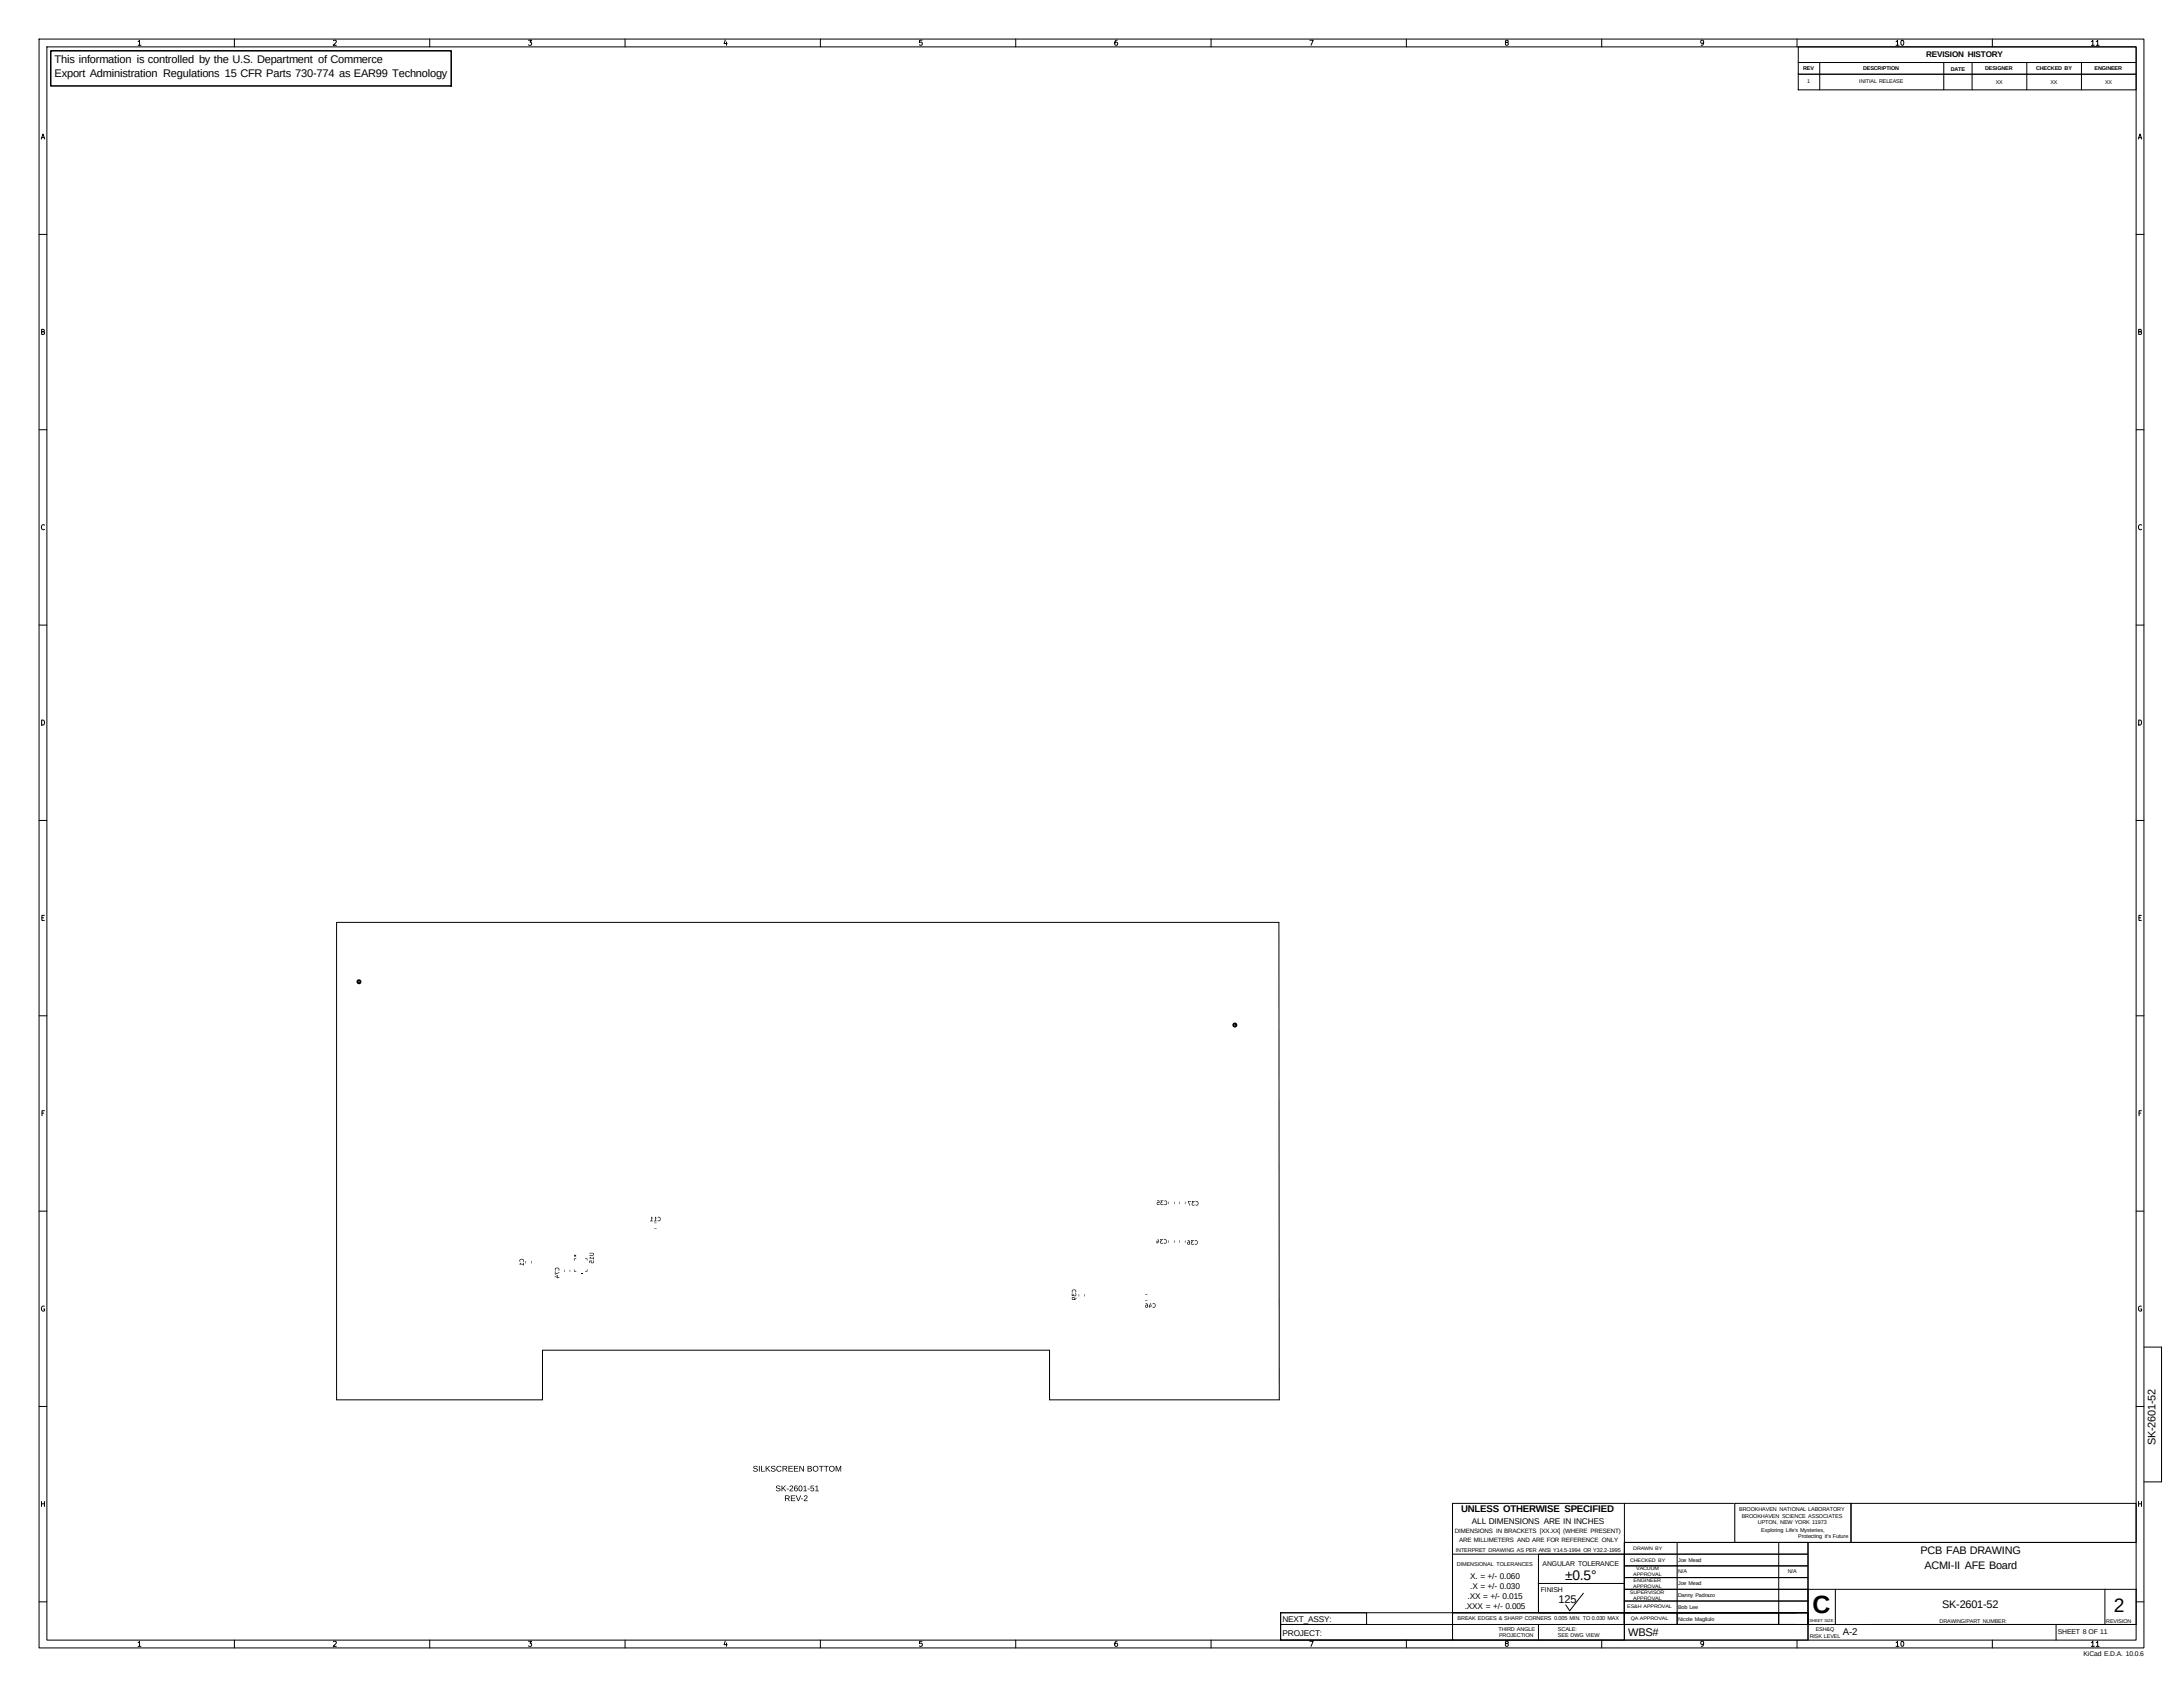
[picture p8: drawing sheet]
<svg xmlns="http://www.w3.org/2000/svg" width="559mm" height="432mm" viewBox="0 0 559 432" stroke-linecap="round" stroke-linejoin="round" font-family="sans-serif">
<defs><g id="words">
<text font-size="6.4" x="464" y="412.8">C</text>
<text font-size="5" x="541.1" y="412.6">2</text>
<text font-size="3.5" x="400.7" y="404.4">±0.5°</text>
<g font-size="2.8">
<text x="14" y="16.2">This information is controlled by the U.S. Department of Commerce</text>
<text x="14" y="19.6">Export Administration Regulations 15 CFR Parts 730-774 as EAR99 Technology</text>
<text x="551.8" y="369.9" transform="rotate(-90 551.8 369.9)">SK-2601-52</text>
<text x="491.6" y="397.8">PCB FAB DRAWING</text>
<text x="492.7" y="401.7">ACMI-II AFE Board</text>
<text x="398.9" y="410.2">125</text>
<text x="497.2" y="411.7">SK-2601-52</text>
<text x="416.8" y="418.7">WBS#</text>
</g>
<g font-size="2.5">
<text x="374" y="387.1">UNLESS OTHERWISE SPECIFIED</text>
<text x="471.7" y="418.6">A-2</text>
</g>
<g font-size="2.1">
<text x="493.1" y="14.6">REVISION HISTORY</text>
<text x="376.8" y="390">ALL DIMENSIONS ARE IN INCHES</text>
<text x="376.4" y="404.1">X. = +/- 0.060</text>
<text x="376.4" y="406.7">.X = +/- 0.030</text>
<text x="374.9" y="411.8">.XXX = +/- 0.005</text>
<text x="375.6" y="409.3">.XX = +/- 0.015</text>
<text x="328.3" y="415.2">NEXT_ASSY:</text>
<text x="328.3" y="418.7">PROJECT:</text>
</g>
<g font-size="1.8">
<text x="394.9" y="400.9">ANGULAR TOLERANCE</text>
<text x="394.4" y="407.4">FINISH</text>
<text x="526.7" y="418.2">SHEET 8 OF 11</text>
</g>
<text font-size="1.7" x="533.4" y="424">KiCad E.D.A. 10.0.6</text>
<g font-size="1.6">
<text x="372.4" y="392.3">DIMENSIONS IN BRACKETS [XX.XX] (WHERE PRESENT)</text>
<text x="373.5" y="394.8">ARE MILLIMETERS AND ARE FOR REFERENCE ONLY</text>
</g>
<g font-size="1.4">
<text x="461.6" y="17.8">REV</text>
<text x="476.9" y="17.8">DESCRIPTION</text>
<text x="508.2" y="17.8">DESIGNER</text>
<text x="521.2" y="17.8">CHECKED BY</text>
<text x="536.2" y="17.8">ENGINEER</text>
<text x="462.6" y="21.3">1</text>
<text x="475.9" y="21.3">INITIAL RELEASE</text>
<text x="499.3" y="18.1">DATE</text>
<text x="510.9" y="21.4">XX</text>
<text x="524.9" y="21.4">XX</text>
<text x="538.9" y="21.4">XX</text>
<text x="445.2" y="386.8">BROOKHAVEN NATIONAL LABORATORY</text>
<text x="445.8" y="388.5">BROOKHAVEN SCIENCE ASSOCIATES</text>
<text x="450" y="390.2">UPTON, NEW YORK 11973</text>
<text x="450.8" y="392">Exploring Life's Mysteries,</text>
<text x="460.3" y="393.7">Protecting it's Future</text>
<text x="372.6" y="397.2">INTERPRET DRAWING AS PER ANSI Y14.5-1994 OR Y32.2-1995</text>
<text x="373" y="400.7">DIMENSIONAL TOLERANCES</text>
<text x="429.6" y="399.7">Joe Mead</text>
<text x="429.6" y="402.7">N/A</text>
<text x="429.6" y="405.7">Joe Mead</text>
<text x="457.6" y="402.7">N/A</text>
<text x="429.6" y="408.7">Danny Padrazo</text>
<text x="429.6" y="411.7">Bob Lee</text>
<text x="373.1" y="414.7">BREAK EDGES &amp; SHARP CORNERS 0.005 MIN. TO 0.030 MAX</text>
<text x="383.6" y="417.4">THIRD ANGLE</text>
<text x="383.7" y="419.1">PROJECTION</text>
<text x="398.8" y="417.4">SCALE:</text>
<text x="398.8" y="419.1">SEE DWG VIEW</text>
<text x="429.6" y="414.8">Nicole Magliulo</text>
<text x="463.2" y="419.2">RISK LEVEL</text>
<text x="464.8" y="417.5">ESH&amp;Q</text>
<text x="496.5" y="415.3">DRAWING/PART NUMBER:</text>
<text x="539.2" y="415.3">REVISION</text>
</g>
<g font-size="1.3">
<text x="35" y="12">1</text>
<text x="85" y="12">2</text>
<text x="135" y="12">3</text>
<text x="185" y="12">4</text>
<text x="235" y="12">5</text>
<text x="285" y="12">6</text>
<text x="335" y="12">7</text>
<text x="385" y="12">8</text>
<text x="435" y="12">9</text>
<text x="485" y="12">10</text>
<text x="535" y="12">11</text>
<text x="10.3" y="36">A</text>
<text x="547.1" y="36">A</text>
<text x="10.2" y="86">B</text>
<text x="547" y="86">B</text>
<text x="10.2" y="136">C</text>
<text x="547" y="136">C</text>
<text x="10.2" y="186">D</text>
<text x="547" y="186">D</text>
<text x="10.3" y="236">E</text>
<text x="547.1" y="236">E</text>
<text x="10.3" y="286">F</text>
<text x="547.1" y="286">F</text>
<text x="10.2" y="336">G</text>
<text x="547" y="336">G</text>
<text x="10.2" y="386">H</text>
<text x="547" y="386">H</text>
<text x="417.3" y="399.7">CHECKED BY</text>
<text x="418.1" y="396.7">DRAWN BY</text>
<text x="418.8" y="401.9">VACUUM</text>
<text x="417.2" y="407.9">SUPERVISOR</text>
<text x="418.1" y="403.5">APPROVAL</text>
<text x="418.1" y="406.5">APPROVAL</text>
<text x="418.2" y="404.9">ENGINEER</text>
<text x="416.5" y="411.7">ES&amp;H APPROVAL</text>
<text x="418.1" y="409.5">APPROVAL</text>
<text x="417.5" y="414.7">QA APPROVAL</text>
<text x="35" y="421.8">1</text>
<text x="85" y="421.8">2</text>
<text x="135" y="421.8">3</text>
<text x="185" y="421.8">4</text>
<text x="235" y="421.8">5</text>
<text x="285" y="421.8">6</text>
<text x="335" y="421.8">7</text>
<text x="385" y="421.8">8</text>
<text x="435" y="421.8">9</text>
<text x="485" y="421.8">10</text>
<text x="535" y="421.8">11</text>
</g>
<text font-size="1.1" x="463.2" y="415.2">SHEET SIZE</text>
</g></defs>
<g fill="none" stroke="#000" stroke-width=".26">
<path d="M10 10h538.8v411.8h-538.8zM12 12h534.8v407.8h-534.8zM60 10v2M110 10v2M160 10v2M210 10v2M260 10v2M310 10v2M360 10v2M410 10v2M460 10v2M460.3 12h86.5v4h-86.5z"/>
<path d="M460.3 16h86.5v3h-86.5zM460.3 19h86.5v4h-86.5zM465.8 16v7M497.6 16v7M504.8 16v7M510 10v2M518.8 16v7M532.8 16v7M10 60h2M546.8 60h2M10 110h2M546.8 110h2"/>
<path d="M10 160h2M546.8 160h2M10 210h2M546.8 210h2M86.2 236.1h241.2l.1 122.2h-58.8v-12.7h-129.8v12.7h-52.7zM10 260h2M546.8 260h2M10 310h2M546.8 310h2M548.8 344.8h4.5v34.5h-4.5M10 360h2M546.8 360h2"/>
<path d="M371.8 397.8h44v15h-44zM371.8 384.8h44v35h-44zM393.8 397.8h22v15h-22zM415.8 397.8h47v3h-47zM415.8 394.8h47v25h-47zM415.8 394.8h47v3h-47zM415.8 384.8h28M429.3 394.8v21M444.1 384.8h29.7v10h-29.7zM455.3 394.8v21M462.8 394.8h84M473.8 384.8h73v10h-73z"/>
<path d="M10 410h2M60 419.8v2M110 419.8v2M160 419.8v2M210 419.8v2M260 419.8v2M310 419.8v2M327.8 412.8h44v7h-44zM327.8 415.8h44v4h-44zM327.8 412.8h22v3h-22zM360 419.8v2M371.8 412.8h44v7h-44z"/>
<path d="M371.8 412.8h44v3h-44zM393.8 405.3h22v7.5h-22zM393.8 415.8v4M405.3 407.8l-3.5 4.5-1-1.5M410 419.8v2M415.8 412.8h47v3h-47zM415.8 403.8h47v3h-47zM415.8 409.8h47v3h-47zM415.8 406.8h47v3h-47zM415.8 400.8h47v3h-47zM415.8 415.8h44M415.8 412.8h44"/>
<path d="M429.3 412.8h26v3h-26zM460 419.8v2M462.8 406.8h84v9h-84zM462.8 415.8v4M469.8 406.8v9M478.8 415.8h68M510 419.8v2M526.3 415.8v4M538.8 406.8v9M546.8 410h2"/>
</g>
<path d="M13 13h102.5v9h-102.5z" fill="none" stroke="#000" stroke-width=".38"/>
<g fill="#000">
<path d="M91.4 250.9a.63 .63 0 0 1 1 0 .63 .63 0 0 1-.3 1 .63 .63 0 0 1-.8-.6h.7l-.1-.1-.6 .1zM315.6 262a.63 .63 0 0 1 1 0 .63 .63 0 0 1-.3 1 .63 .63 0 0 1-.8-.7l.7 .1-.1-.2-.6 .1zM166.7 311.5l.4 .3h-.2v.6l.2 .1v.1l-.7-.1 .3-.1zM167.7 311.5l.4 .3h-.3v.6l.3 .1-.1 .1-.6-.1 .3-.1zM167.4 314.5h.7zM167.4 313h.7zM168.3 311.6l.6-.1 .2 .4-.2 .6h-.5v-.2a.38 .38 0 0 0 .6-.3 .38 .38 0 0 0-.5-.3zM296.3 317.2l.4 .7-.4 .1-.1 .3-.3-.4 .2-.4 .2 .3h.2zM296.2 307.3h.6v.6h-.5l.1 .4 .4-.1-.2 .2-.5-.2 .1-.5h.4v-.3zM297 317.2h.7l-.5 .1 .2 .3-.3 .2 .1 .3h.5l-.1 .2-.6-.1-.1-.4 .3-.2zM297.1 307.3h.7l-.5 .1 .2 .4-.3 .1 .1 .3h.5l-.1 .2-.6-.1-.1-.4 .3-.2zM297.9 317.3l.5-.1 .3 .5-.3 .6h-.4v-.2a.38 .38 0 0 0 .6-.3 .38 .38 0 0 0-.6-.4z"/>
<path d="M298 307.4l.5-.1 .3 .5-.3 .6h-.4v-.2a.38 .38 0 0 0 .6-.3 .38 .38 0 0 0-.6-.4zM299.1 317.5l.1 .6zM299.1 307.6l.1 .6zM300.6 317.5v.6zM300.6 307.6v.6zM301.8 317.5l.1 .6zM301.8 307.6l.1 .6zM303.3 317.5l.1 .6zM303.3 307.6l.1 .6zM304 317.5l.3-.1 .3 .3v.6l-.2 .3-.5-.3v-.2l.3 .3 .3-.1-.2-.3-.4 .1 .2-.3h.3zM304.1 307.5h.8l-.7 .1 .4 1zM304.9 317.5h.7l-.5 .1 .2 .3-.3 .2 .1 .3 .5-.1-.1 .2h-.6l-.1-.4 .3-.3z"/>
<path d="M305.1 307.5h.7l-.5 .1 .2 .3-.3 .2 .1 .3 .5-.1-.1 .2h-.6l-.1-.4 .3-.3zM305.8 317.6l.6-.1 .2 .4-.2 .6h-.5v-.2a.38 .38 0 0 0 .6-.3 .38 .38 0 0 0-.6-.3zM306 307.5h.5l.3 .4-.3 .6h-.4v-.2a.38 .38 0 0 0 .6-.3 .38 .38 0 0 0-.6-.3zM133 323.5l.3-.3v.3h.7l.1-.3v.7h-.1v-.2h-1zM133.1 322.3h.8l.2 .4-.1 .3-.1-.1a.38 .38 0 0 0-.3-.6 .38 .38 0 0 0-.4 .6l-.1 .1-.1-.3zM134.5 322.8v.6zM135.9 322.8l.1 .6zM142.1 325.4l.1 .6 1-.3-1.1 .5zM142.2 324.6h.8l.2 .4-.1 .2-.2-.1a.38 .38 0 0 0-.3-.5 .38 .38 0 0 0-.3 .5l-.1 .1-.2-.2zM142 326.7l.8-.3 .1 .5 .3 .1-.4 .2-.4-.2 .3-.1v-.3l-.6 .2zM144.4 325v.6zM145.9 325v.6z"/>
<path d="M147 325l.1 .3 .4 .2h-.5zM147.1 321.1l.4 .1v.4l-.4 .1v-.2l-.2-.1 .2-.1zM147 322.1l.5 .1h-.4l-.1 .5zM148.7 325.9h.4v.2h-.4zM149.8 322.1h.5v.5l-.1-.4zM150.2 325l.1 .5h-.5l.4-.2zM150.9 322l.3-.3v.3h.7v-.3l.1 .6-.1 .1v-.3h-1zM150.9 322.7l.5-.1v.5l.3 .1 .2-.6 .1 .5-.5 .2-.3-.2v-.3h-.2l-.1 .5zM150.9 320.7h.9l.2 .5-.2 .2h-.9v-.2h.8l.2-.2zM274.4 331l.1 .5 .3-.2 .2 .3h.3l.1-.6v.7l-.4 .1-.3-.3-.3 .3zM274.4 332.1h.6l.1 .5 .3-.5 .1 .3-.3 .3h-.6l-.3-.4 .3 .3 .3-.1 .1-.2-.2-.1-.5 .1zM274.4 330.3l.4-.2 .5 .1 .2 .4-.1 .2-.1-.1a.38 .38 0 0 0-.3-.5 .38 .38 0 0 0-.4 .5h-.2z"/>
<path d="M276.1 331.3l.1 .6zM277.6 331.2l.1 .7zM293.2 333.6h.4l.2 .3 .1 .6-.3 .2-.5-.2v-.3l.3 .4 .3-.2-.1-.3-.5 .1 .3-.2h.3zM293.1 332.8l.6 .1zM293.1 331.3l.6 .1zM294.4 333.6l.4 .7-.5 .1-.1 .3-.2-.4 .2-.4 .1 .3h.3zM295 333.7l.6-.1 .2 .5-.2 .6h-.5v-.2a.38 .38 0 0 0 .6-.3 .38 .38 0 0 0-.5-.4zM192.9 375.3l.7-.1 .4 .3-.2 .1a.31 .31 0 0 0-.4-.3 .31 .31 0 0 0-.2 .4l.7 .3v.4l-.7 .3-.4-.2v-.2h.2a.36 .36 0 0 0 .4 .3 .36 .36 0 0 0 .3-.5l-.8-.3zM194.3 375.2h.2v1.5h-.2zM194.8 375.2h.2v1.3h.8v.2h-1zM196 375.2h.2v.7l.7-.7h.2l-.6 .6 .7 .9h-.2l-.6-.7-.2 .1v.6h-.2zM197.5 375.3l.7-.1 .3 .3-.2 .1a.31 .31 0 0 0-.4-.3 .31 .31 0 0 0-.2 .4l.7 .3 .1 .4-.7 .3-.4-.2-.1-.2h.2a.36 .36 0 0 0 .5 .3 .36 .36 0 0 0 .2-.5l-.7-.3z"/>
<path d="M198.9 375.4l.8-.2 .4 .3-.2 .1a.52 .52 0 0 0-.8 0 .52 .52 0 0 0 0 .8 .52 .52 0 0 0 .8-.2l.2 .1-.4 .3-.7-.1-.3-.6zM200.3 375.2l1.1 .2 .1 .4-.3 .2 .4 .7h-.3l-.3-.6h-.5v.6h-.2v-.8h.8l.2-.3-.1-.2h-.7v.5h-.2zM201.8 375.2h1.1v.2h-.9v.4h.9v.2h-.9v.5h1v.2h-1.2zM203.2 375.2h1.1v.2h-.9v.4h.9v.2h-.9v.5h1v.2h-1.2zM204.6 375.2h.3l.7 1.2v-1.2h.2v1.5h-.2l-.8-1.3v1.3h-.2zM206.7 375.2l1 .2v.3l-.2 .2 .3 .3-.1 .4-1 .1v-.2h.8l.1-.3-.1-.2h-.6v.5h-.2v-.7h.7l.2-.2-.2-.2h-.5v.4h-.2zM208.2 375.4l.4-.2 .6 .1 .3 .6-.2 .6-.5 .2-.6-.3-.2-.5h.3a.52 .52 0 0 0 .7 .5 .52 .52 0 0 0 .1-.9 .52 .52 0 0 0-.8 .3l-.3 .1zM209.6 375.2h1.2v.2h-.5v1.3h-.2v-1.3h-.5zM210.9 375.2h1.2v.2h-.5v1.3h-.2v-1.3h-.5zM212.4 375.4l.4-.2 .5 .1 .3 .6-.1 .6-.6 .2-.6-.3-.1-.5h.2a.52 .52 0 0 0 .8 .5 .52 .52 0 0 0 0-.9 .52 .52 0 0 0-.8 .3l-.2 .1zM213.9 375.2h.3l.4 1.2 .5-1.2h.2v1.5h-.2v-1.3l-.5 1.3-.5-1.3v1.3h-.2zM198.7 380.4l.7-.2 .4 .4h-.2a.31 .31 0 0 0-.4-.2 .31 .31 0 0 0-.2 .4l.7 .2 .1 .5-.8 .2-.3-.2-.1-.1 .2-.1a.36 .36 0 0 0 .4 .3 .36 .36 0 0 0 .3-.5l-.7-.2z"/>
<path d="M200.1 380.3h.2v.7l.6-.7h.3l-.6 .6 .7 .8h-.3l-.6-.7-.1 .1v.6h-.2zM200.9 382.8l1.2 .1v.5l-.3 .2 .4 .6h-.2l-.4-.6h-.5v.6h-.2v-.7l.8-.1 .2-.2-.1-.2-.7-.1v.6h-.2zM201.4 381.1h.5v.1h-.5zM202.2 380.4l.4-.2 .4 .2-.1 .5-.6 .6h.7l.1 .2h-1l.6-.8a.28 .28 0 0 0 0-.5 .28 .28 0 0 0-.4 .2h-.2zM202.4 382.8h1.1v.1h-.8v.5h.8v.2h-.8v.5h.9v.1h-1.2zM203.4 380.4l.4-.2 .3 .2 .1 .1h-.6l-.2 .4 .6-.1 .2 .6-.2 .3h-.4l-.3-.4 .2-.1a.3 .3 0 0 0 .4 .3 .3 .3 0 0 0 .1-.6 .3 .3 0 0 0-.5 .2l-.2 .1zM203.7 382.8h.2l.5 1.2 .5-1.2h.2l-.6 1.4h-.2zM204.6 380.3l.4-.1 .3 .2 .1 .8-.2 .4h-.6l-.2-.6h.2a.38 .38 0 0 0 .3 .6 .38 .38 0 0 0 .3-.6 .38 .38 0 0 0-.3-.6 .38 .38 0 0 0-.3 .6h-.2zM205.1 383.6h.5v.1h-.5zM205.7 380.5l.5-.2v1.2h.4v.2h-1v-.2h.4v-1.1l-.3 .3zM205.9 382.9l.3-.2 .4 .2v.5l-.6 .7h.7v.1h-.9l.6-.8a.28 .28 0 0 0 0-.4 .28 .28 0 0 0-.4 .2l-.2-.1zM206.7 381.1h.6v.1h-.6z"/>
<path d="M207.5 380.3h.9l-.1 .1h-.6v.5h.6l.1 .6-.7 .2-.3-.3 .2-.1a.33 .33 0 0 0 .5 .2 .33 .33 0 0 0 .1-.5 .33 .33 0 0 0-.5 0h-.2zM208.7 380.5l.5-.2v1.2h.4v.2h-.9v-.2h.3v-1.1l-.3 .3z"/>
</g>
<use href="#words"/>
</svg>
